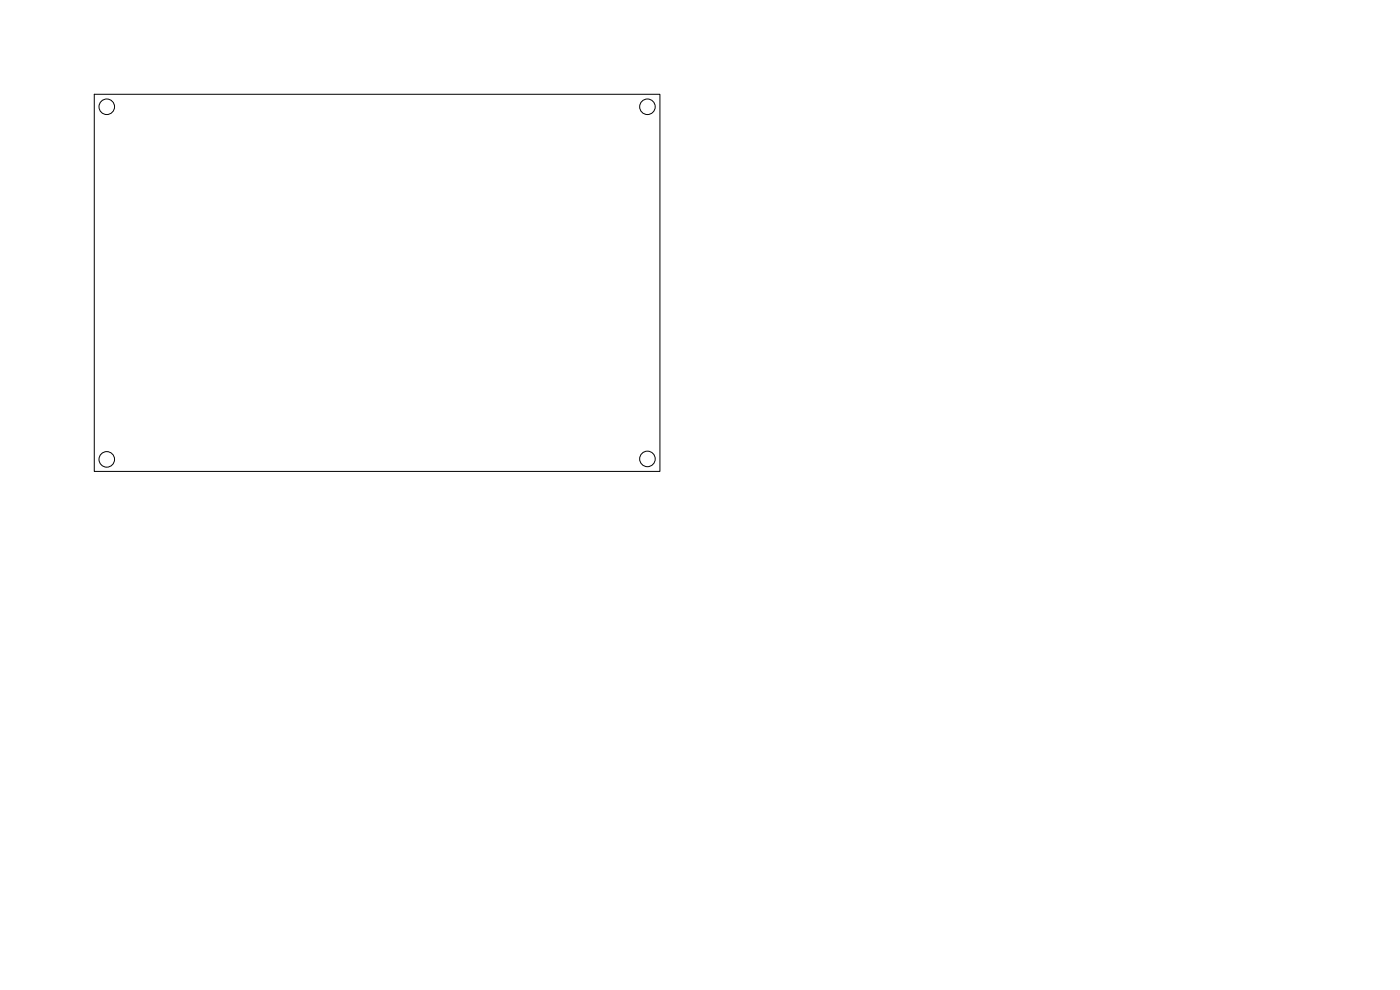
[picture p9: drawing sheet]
<svg xmlns="http://www.w3.org/2000/svg" width="297mm" height="210mm" viewBox="0 0 297 210" stroke-linecap="round" stroke-linejoin="round" font-family="sans-serif">
<g fill="none" stroke="#000" stroke-width=".21">
<path d="M20 20h120v80h-120z"/>
<circle cx="22.6" cy="22.6" r="1.65"/>
<circle cx="137.3" cy="22.6" r="1.65"/>
<circle cx="22.6" cy="97.4" r="1.65"/>
<circle cx="137.3" cy="97.4" r="1.65"/>
</g>
</svg>
